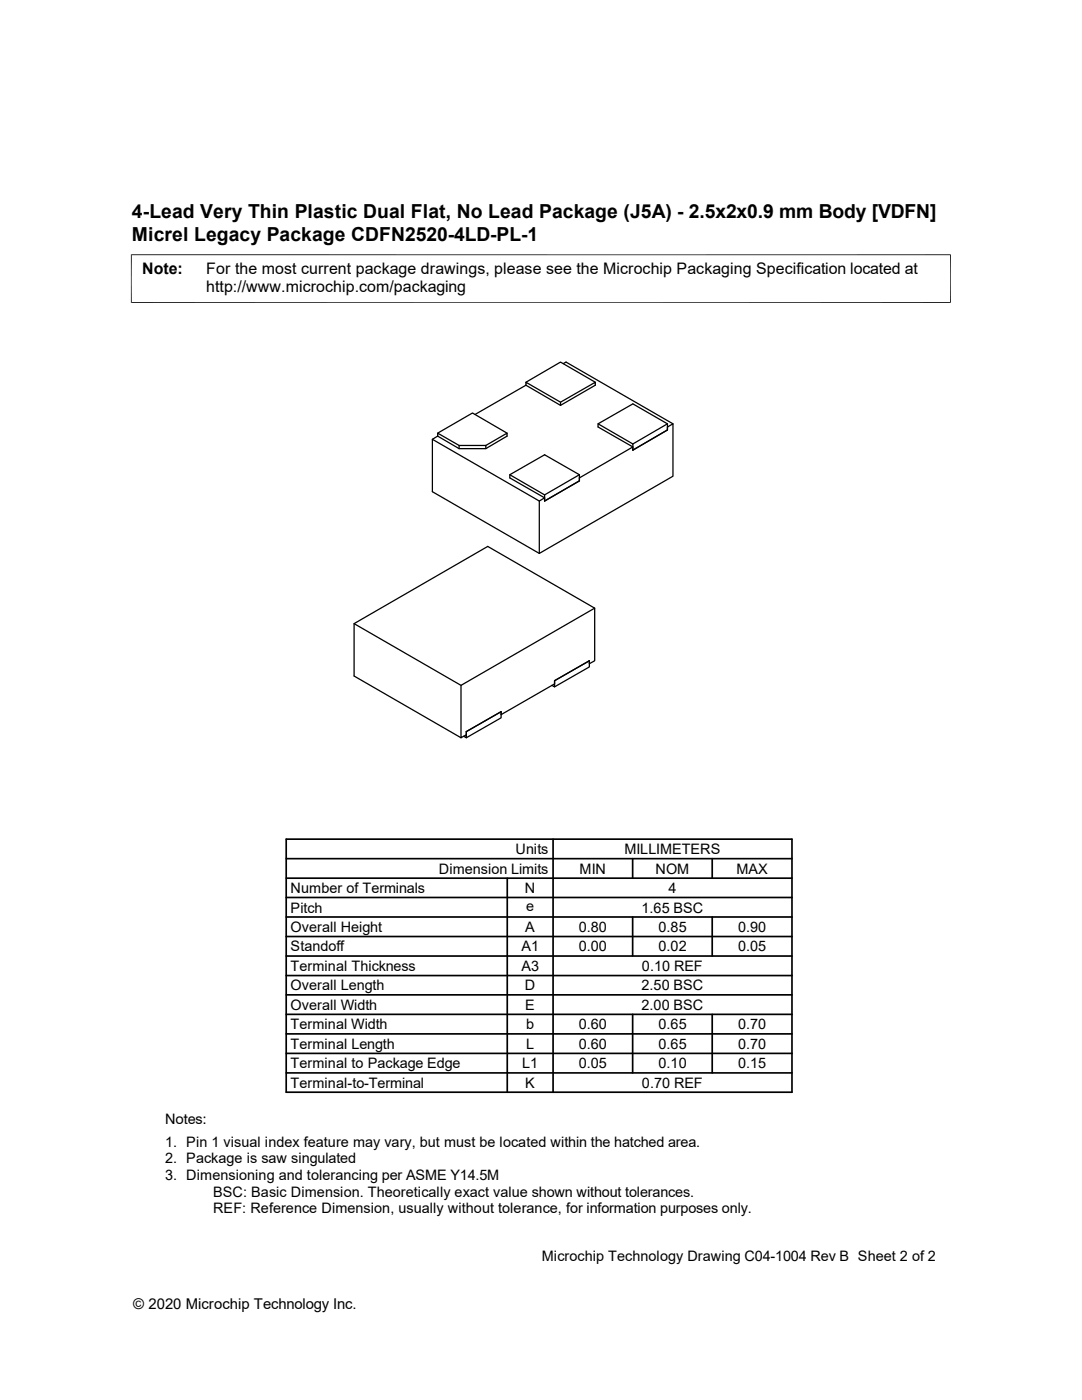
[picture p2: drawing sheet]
<svg xmlns="http://www.w3.org/2000/svg" width="216mm" height="279mm" viewBox="0 0 216 279" stroke-linecap="round" stroke-linejoin="round" font-family="sans-serif">
<defs><g id="words">
<g font-size="3.9">
<text x="26.3" y="43.5">4-Lead Very Thin Plastic Dual Flat, No Lead Package (J5A) - 2.5x2x0.9 mm Body [VDFN]</text>
<text x="26.3" y="48">Micrel Legacy Package CDFN2520-4LD-PL-1</text>
</g>
<g font-size="3.2">
<text x="28.4" y="54.6">Note:</text>
<text x="41.1" y="54.6">For the most current package drawings, please see the Microchip Packaging Specification located at</text>
<text x="41.1" y="58.3">http://www.microchip.com/packaging</text>
</g>
<text font-size="3" x="26.6" y="261.3">© 2020 Microchip Technology Inc.</text>
<g font-size="2.9">
<text x="102.9" y="170.4">Units</text>
<text x="124.6" y="170.4">MILLIMETERS</text>
<text x="58" y="178.2">Number of Terminals</text>
<text x="87.5" y="174.3">Dimension Limits</text>
<text x="104.7" y="178.2">N</text>
<text x="115.7" y="174.3">MIN</text>
<text x="130.8" y="174.3">NOM</text>
<text x="133.4" y="178.2">4</text>
<text x="146.9" y="174.3">MAX</text>
<text x="58" y="186">Overall Height</text>
<text x="58" y="182.1">Pitch</text>
<text x="104.8" y="186">A</text>
<text x="105" y="181.8">e</text>
<text x="115.5" y="186">0.80</text>
<text x="128" y="182.1">1.65 BSC</text>
<text x="131.4" y="186">0.85</text>
<text x="147.3" y="186">0.90</text>
<text x="58" y="189.9">Standoff</text>
<text x="104.1" y="189.9">A1</text>
<text x="115.5" y="189.9">0.00</text>
<text x="131.4" y="189.9">0.02</text>
<text x="147.3" y="189.9">0.05</text>
<text x="58" y="193.8">Terminal Thickness</text>
<text x="58" y="197.7">Overall Length</text>
<text x="104.1" y="193.8">A3</text>
<text x="104.7" y="197.7">D</text>
<text x="128" y="197.7">2.50 BSC</text>
<text x="128.1" y="193.8">0.10 REF</text>
<text x="58" y="201.5">Overall Width</text>
<text x="104.8" y="201.5">E</text>
<text x="128" y="201.5">2.00 BSC</text>
<text x="58" y="205.4">Terminal Width</text>
<text x="58" y="209.3">Terminal Length</text>
<text x="105" y="205.4">b</text>
<text x="105" y="209.3">L</text>
<text x="115.5" y="209.3">0.60</text>
<text x="115.5" y="205.4">0.60</text>
<text x="131.4" y="205.4">0.65</text>
<text x="131.4" y="209.3">0.65</text>
<text x="147.3" y="209.3">0.70</text>
<text x="147.3" y="205.4">0.70</text>
<text x="58" y="213.2">Terminal to Package Edge</text>
<text x="104.2" y="213.2">L1</text>
<text x="115.5" y="213.2">0.05</text>
<text x="131.4" y="213.2">0.10</text>
<text x="147.3" y="213.2">0.15</text>
<text x="58" y="217.1">Terminal-to-Terminal</text>
<text x="104.8" y="217.1">K</text>
<text x="128.1" y="217.1">0.70 REF</text>
<text x="32.9" y="224.3">Notes:</text>
<text x="32.9" y="228.9">1. Pin 1 visual index feature may vary, but must be located within the hatched area.</text>
<text x="32.9" y="232.2">2. Package is saw singulated</text>
<text x="32.9" y="235.5">3. Dimensioning and tolerancing per ASME Y14.5M</text>
<text x="42.5" y="238.8">BSC: Basic Dimension. Theoretically exact value shown without tolerances.</text>
<text x="42.5" y="242.1">REF: Reference Dimension, usually without tolerance, for information purposes only.</text>
<text x="108.1" y="251.6">Microchip Technology Drawing C04-1004 Rev B Sheet 2 of 2</text>
</g>
</g></defs>
<g fill="none" stroke="#000" stroke-width=".25">
<path d="M104.9 76.9l6.9 4 7-4v-.6l-7 4v.6M104.9 76.9v-.6l6.9 4M104.9 76.3l6.9-4 7 4M104.9 76.9l-10.1 5.8M112.4 72.6l.5-.3 21.4 12.3M86.3 87.7l21.3 12.3M87.3 87l4.3 2.5h5.3l4.3-2.5v-.6l-4.3 2.5M87.3 87l-1 .7v10.4l21.3 12.3M87.3 87v-.6l4.3 2.5M87.3 86.4l7-4 6.9 4M91.6 89.5v-.6h5.3v.6M101.7 94.7l7-3.9 6.9 3.9v1.3l-6.9 4v-.6l-7-4z"/>
<path d="M101.7 94.7l7 4.1v1.2M115.6 94.7l-6.9 4.1M119.3 84.6l7-4 6.9 4v1.2l-6.9 4v-.6l-7-4zM119.3 84.6l7 4v1.2M126.3 89.8l6.9-4v-.6l1.1-.6v10.4l-26.7 15.4v-10.4l1.1-.6M126.3 89.2l-10.7 6.2v.6l-6.9 4M133.2 84.6l-6.9 4M70.7 124.5l21.3 12.3M117.6 131.9l-6.9 3.9v.7l-10.7 6.1v-.6l-7 4M117.6 131.9v.6l1.1-.6v-10.5l-26.7 15.4v10.4l1-.6v-.6M117.6 131.9l-6.9 3.9v1.3l-.6-.3M117.6 131.9v1.2l-6.9 4"/>
<path d="M118.7 121.4l-21.4-12.3-26.6 15.4v10.4l21.3 12.3M93 146v1.2l-.5-.3M93 146l7-4v1.3l-7 3.9"/>
</g>
<path d="M26.1 50.8h163.6M26.2 50.8v9.7M189.7 50.8v9.7M26.1 60.4h163.6" fill="none" stroke="#000" stroke-width=".2"/>
<g fill="none" stroke="#000" stroke-width=".34">
<path d="M57.1 179.1h100.9M57.1 175.3h100.9M57.1 171.4h100.9M57.1 167.5h100.9v50.5h-100.9zM101.2 175.3v42.7M110.4 167.5v50.5M126.2 171.4v3.9M142.1 171.4v3.9M57.1 186.9h100.9M57.1 183h100.9M57.1 194.7h100.9M57.1 190.8h100.9"/>
<path d="M57.1 198.5h100.9M126.2 183v7.8M142.1 183v7.8M57.1 206.3h100.9M57.1 202.4h100.9M57.1 214.1h100.9M57.1 210.2h100.9M126.2 202.4v11.7M142.1 202.4v11.7"/>
</g>
<use href="#words"/>
</svg>
